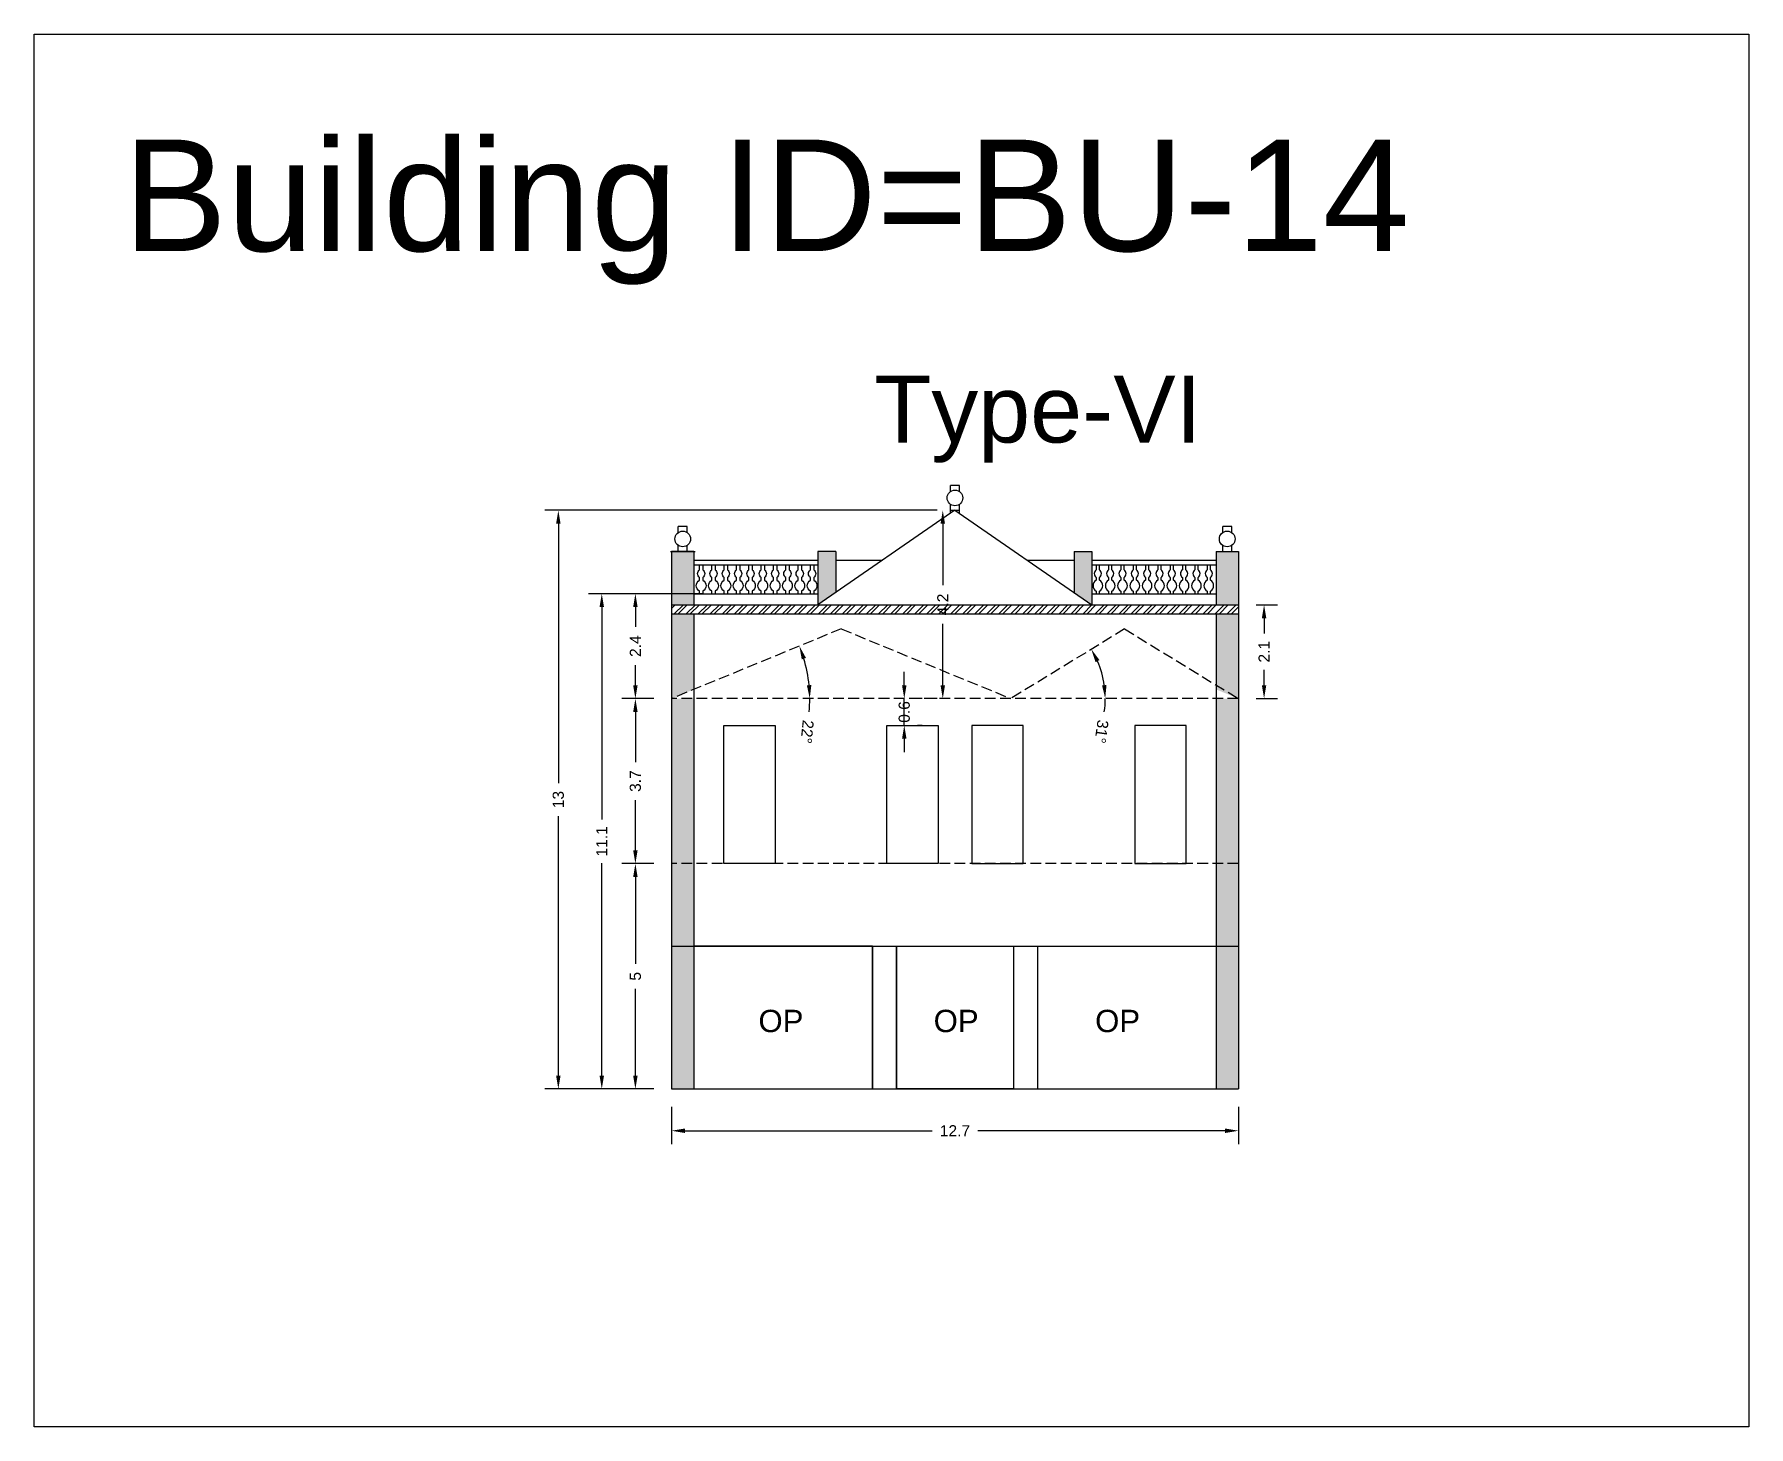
# Model space of a CAD drawing. Header units: metres. Extents: x 3416649 to 3417093, y -6712874 to -6712690.
# Drawn here: x 3416777.87 to 3416816.28, y -6712756.36 to -6712725.15 of the extents above; entities that cross this region are included whole.
import ezdxf

# ---------------------------------------------------------------- set-up
doc = ezdxf.new("R2010")
doc.units = ezdxf.units.M
doc.linetypes.add('ACAD_ISO02W100', pattern=[15, 12, -3])
doc.layers.add('Dotted', color=7, linetype='ACAD_ISO02W100', plot=False)
doc.styles.get("Standard").update_dxf_attribs({"font": 'arial.ttf'})
doc.dimstyles.new('ISO-25', dxfattribs={"dimtxt": 0.25, "dimasz": 0.3, "dimexe": 0.3, "dimexo": 0.4, "dimgap": 0.2, "dimtad": 0, "dimdec": 1, "dimdsep": 46, "dimtxsty": 'Standard', "dimcen": 2.5, "dimadec": 0, "dimazin": 0, "dimtfac": 1, "dimtdec": 1, "dimtmove": 0, "dimatfit": 3, "dimfxl": 1, "dimarcsym": 0})

msp = doc.modelspace()

# ---------------------------------------------------------------- texts
at = {"attachment_point": 1}
for s, width, heights, insert, char_height in [('Building ID=BU-14', 67.86454, [0.517], (3416779.858, -6712727.506), 2.5), ('Type-VI', 9.99112, [0.517], (3416796.69, -6712732.797), 1.5), ('OP', 1.17554, [0], (3416794.094, -6712747.012), 0.5), ('OP', 1.17554, [0], (3416798.02, -6712747.012), 0.5), ('OP', 1.17554, [0], (3416801.638, -6712747.012), 0.5)]:
    msp.add_mtext_dynamic_manual_height_columns(s, width=width, gutter_width=12.5, heights=heights, dxfattribs=dict(at, insert=insert, char_height=char_height))

# ---------------------------------------------------------------- blocks, each defined once
blk = doc.blocks.new('*D117')
at = {"color": 0, "lineweight": -2, "transparency": 16777216}
for p, q in [((3416791.748, -6712743.736), (3416791.037, -6712743.736)), ((3416791.337, -6712744.036), (3416791.337, -6712745.978)), ((3416791.337, -6712748.486), (3416791.337, -6712746.544)), ((3416791.748, -6712748.786), (3416791.037, -6712748.786))]:
    blk.add_line(p, q, dxfattribs=at)
at = {"color": 0, "transparency": 16777216}
for points in [[(3416791.287, -6712744.036), (3416791.387, -6712744.036), (3416791.337, -6712743.736)], [(3416791.287, -6712748.486), (3416791.387, -6712748.486), (3416791.337, -6712748.786)]]:
    blk.add_solid(points, dxfattribs=at)
at = {"layer": 'Defpoints', "color": 0, "transparency": 16777216}
for p in [(3416791.337, -6712743.736), (3416792.148, -6712743.736), (3416792.148, -6712748.786)]:
    blk.add_point(p, dxfattribs=at)
at = {"color": 0, "transparency": 16777216, "insert": (3416791.337, -6712746.261), "char_height": 0.25, "attachment_point": 5, "rotation": 90}
blk.add_mtext('5', dxfattribs=at)
blk = doc.blocks.new('*D118')
at = {"color": 0, "lineweight": -2, "transparency": 16777216}
for p, q in [((3416791.748, -6712740.036), (3416791.037, -6712740.036)), ((3416791.337, -6712740.336), (3416791.337, -6712741.458)), ((3416791.337, -6712743.436), (3416791.337, -6712742.313)), ((3416791.748, -6712743.736), (3416791.037, -6712743.736))]:
    blk.add_line(p, q, dxfattribs=at)
at = {"color": 0, "transparency": 16777216}
for points in [[(3416791.287, -6712740.336), (3416791.387, -6712740.336), (3416791.337, -6712740.036)], [(3416791.287, -6712743.436), (3416791.387, -6712743.436), (3416791.337, -6712743.736)]]:
    blk.add_solid(points, dxfattribs=at)
at = {"layer": 'Defpoints', "color": 0, "transparency": 16777216}
for p in [(3416791.337, -6712740.036), (3416792.148, -6712740.036), (3416792.148, -6712743.736)]:
    blk.add_point(p, dxfattribs=at)
at = {"color": 0, "transparency": 16777216, "insert": (3416791.337, -6712741.886), "char_height": 0.25, "attachment_point": 5, "rotation": 90}
blk.add_mtext('3.7', dxfattribs=at)
blk = doc.blocks.new('*D119')
at = {"color": 0, "lineweight": -2, "transparency": 16777216}
for start, end in [(5.5535, 16.782), (354.4465, 0)]:
    blk.add_arc((3416792.148, -6712740.036), 3.096, start, end, dxfattribs=at)
at = {"color": 0, "transparency": 16777216}
for points in [[(3416795.065, -6712739.158), (3416795.16, -6712739.125), (3416795.012, -6712738.859)], [(3416795.28, -6712739.734), (3416795.18, -6712739.738), (3416795.244, -6712740.036)]]:
    blk.add_solid(points, dxfattribs=at)
at = {"layer": 'Defpoints', "color": 0, "transparency": 16777216}
for p in [(3416795.948, -6712738.474), (3416795.14, -6712739.24), (3416792.148, -6712740.036), (3416792.148, -6712740.036), (3416804.848, -6712740.036)]:
    blk.add_point(p, dxfattribs=at)
at = {"color": 0, "transparency": 16777216, "insert": (3416795.187, -6712740.781), "char_height": 0.25, "attachment_point": 5, "rotation": 264.4465}
blk.add_mtext('22°', dxfattribs=at)
blk = doc.blocks.new('*D120')
at = {"color": 0, "lineweight": -2, "transparency": 16777216}
for start, end in [(8.1277, 23.3494), (351.8723, 0)]:
    blk.add_arc((3416799.748, -6712740.036), 2.117, start, end, dxfattribs=at)
at = {"color": 0, "transparency": 16777216}
for points in [[(3416801.647, -6712739.22), (3416801.736, -6712739.174), (3416801.553, -6712738.93)], [(3416801.893, -6712739.733), (3416801.794, -6712739.74), (3416801.865, -6712740.036)]]:
    blk.add_solid(points, dxfattribs=at)
at = {"layer": 'Defpoints', "color": 0, "transparency": 16777216}
for p in [(3416802.298, -6712738.474), (3416801.724, -6712739.278), (3416792.148, -6712740.036), (3416799.748, -6712740.036), (3416804.848, -6712740.036)]:
    blk.add_point(p, dxfattribs=at)
at = {"color": 0, "transparency": 16777216, "insert": (3416801.781, -6712740.776), "char_height": 0.25, "attachment_point": 5, "rotation": 261.8723}
blk.add_mtext('31°', dxfattribs=at)
blk = doc.blocks.new('*D121')
at = {"color": 0, "lineweight": -2, "transparency": 16777216}
for p, q in [((3416792.836, -6712737.686), (3416791.037, -6712737.686)), ((3416791.337, -6712737.986), (3416791.337, -6712738.431)), ((3416791.337, -6712739.736), (3416791.337, -6712739.29)), ((3416791.748, -6712740.036), (3416791.037, -6712740.036))]:
    blk.add_line(p, q, dxfattribs=at)
at = {"color": 0, "transparency": 16777216}
for points in [[(3416791.287, -6712737.986), (3416791.387, -6712737.986), (3416791.337, -6712737.686)], [(3416791.287, -6712739.736), (3416791.387, -6712739.736), (3416791.337, -6712740.036)]]:
    blk.add_solid(points, dxfattribs=at)
at = {"layer": 'Defpoints', "color": 0, "transparency": 16777216}
for p in [(3416791.337, -6712737.686), (3416793.236, -6712737.686), (3416792.148, -6712740.036)]:
    blk.add_point(p, dxfattribs=at)
at = {"color": 0, "transparency": 16777216, "insert": (3416791.337, -6712738.861), "char_height": 0.25, "attachment_point": 5, "rotation": 90}
blk.add_mtext('2.4', dxfattribs=at)
blk = doc.blocks.new('*D122')
at = {"color": 0, "lineweight": -2, "transparency": 16777216}
for p, q in [((3416798.098, -6712735.816), (3416797.925, -6712735.816)), ((3416798.225, -6712736.116), (3416798.225, -6712737.494)), ((3416798.225, -6712739.736), (3416798.225, -6712738.357)), ((3416798.098, -6712740.036), (3416797.925, -6712740.036))]:
    blk.add_line(p, q, dxfattribs=at)
at = {"color": 0, "transparency": 16777216}
for points in [[(3416798.175, -6712736.116), (3416798.275, -6712736.116), (3416798.225, -6712735.816)], [(3416798.175, -6712739.736), (3416798.275, -6712739.736), (3416798.225, -6712740.036)]]:
    blk.add_solid(points, dxfattribs=at)
at = {"layer": 'Defpoints', "color": 0, "transparency": 16777216}
for p in [(3416798.498, -6712735.816), (3416798.225, -6712740.036), (3416798.498, -6712740.036)]:
    blk.add_point(p, dxfattribs=at)
at = {"color": 0, "transparency": 16777216, "insert": (3416798.225, -6712737.926), "char_height": 0.25, "attachment_point": 5, "rotation": 90}
blk.add_mtext('4.2', dxfattribs=at)
blk = doc.blocks.new('*D123')
at = {"color": 0, "lineweight": -2, "transparency": 16777216}
for p, q in [((3416797.362, -6712739.736), (3416797.362, -6712739.436)), ((3416797.362, -6712740.636), (3416797.362, -6712740.036)), ((3416797.762, -6712740.036), (3416797.662, -6712740.036)), ((3416797.362, -6712740.936), (3416797.362, -6712741.236)), ((3416797.762, -6712740.636), (3416797.662, -6712740.636))]:
    blk.add_line(p, q, dxfattribs=at)
at = {"color": 0, "transparency": 16777216}
for points in [[(3416797.312, -6712739.736), (3416797.412, -6712739.736), (3416797.362, -6712740.036)], [(3416797.312, -6712740.936), (3416797.412, -6712740.936), (3416797.362, -6712740.636)]]:
    blk.add_solid(points, dxfattribs=at)
at = {"layer": 'Defpoints', "color": 0, "transparency": 16777216}
for p in [(3416797.362, -6712740.036), (3416797.362, -6712740.036), (3416797.362, -6712740.636)]:
    blk.add_point(p, dxfattribs=at)
at = {"color": 0, "transparency": 16777216, "insert": (3416797.362, -6712740.336), "char_height": 0.25, "attachment_point": 5, "rotation": 90}
blk.add_mtext('0.6', dxfattribs=at)
blk = doc.blocks.new('*D124')
at = {"color": 0, "lineweight": -2, "transparency": 16777216}
for p, q in [((3416805.248, -6712737.936), (3416805.724, -6712737.936)), ((3416805.424, -6712738.236), (3416805.424, -6712738.58)), ((3416805.424, -6712739.736), (3416805.424, -6712739.391)), ((3416805.248, -6712740.036), (3416805.724, -6712740.036))]:
    blk.add_line(p, q, dxfattribs=at)
at = {"color": 0, "transparency": 16777216}
for points in [[(3416805.374, -6712738.236), (3416805.474, -6712738.236), (3416805.424, -6712737.936)], [(3416805.374, -6712739.736), (3416805.474, -6712739.736), (3416805.424, -6712740.036)]]:
    blk.add_solid(points, dxfattribs=at)
at = {"layer": 'Defpoints', "color": 0, "transparency": 16777216}
for p in [(3416804.848, -6712737.936), (3416805.424, -6712737.936), (3416804.848, -6712740.036)]:
    blk.add_point(p, dxfattribs=at)
at = {"color": 0, "transparency": 16777216, "insert": (3416805.424, -6712738.986), "char_height": 0.25, "attachment_point": 5, "rotation": 90}
blk.add_mtext('2.1', dxfattribs=at)
blk = doc.blocks.new('*D125')
at = {"color": 0, "lineweight": -2, "transparency": 16777216}
for p, q in [((3416792.148, -6712749.186), (3416792.148, -6712750.023)), ((3416804.848, -6712749.186), (3416804.848, -6712750.023)), ((3416792.448, -6712749.723), (3416797.985, -6712749.723)), ((3416804.548, -6712749.723), (3416799.011, -6712749.723))]:
    blk.add_line(p, q, dxfattribs=at)
at = {"color": 0, "transparency": 16777216}
for points in [[(3416792.448, -6712749.673), (3416792.448, -6712749.773), (3416792.148, -6712749.723)], [(3416804.548, -6712749.673), (3416804.548, -6712749.773), (3416804.848, -6712749.723)]]:
    blk.add_solid(points, dxfattribs=at)
at = {"layer": 'Defpoints', "color": 0, "transparency": 16777216}
for p in [(3416792.148, -6712748.786), (3416804.848, -6712748.786), (3416804.848, -6712749.723)]:
    blk.add_point(p, dxfattribs=at)
at = {"color": 0, "transparency": 16777216, "insert": (3416798.498, -6712749.723), "char_height": 0.25, "attachment_point": 5}
blk.add_mtext('12.7', dxfattribs=at)
blk = doc.blocks.new('*D126')
at = {"color": 0, "lineweight": -2, "transparency": 16777216}
for p, q in [((3416792.836, -6712737.686), (3416790.284, -6712737.686)), ((3416790.584, -6712737.986), (3416790.584, -6712742.747)), ((3416790.584, -6712748.486), (3416790.584, -6712743.724)), ((3416791.748, -6712748.786), (3416790.284, -6712748.786))]:
    blk.add_line(p, q, dxfattribs=at)
at = {"color": 0, "transparency": 16777216}
for points in [[(3416790.534, -6712737.986), (3416790.634, -6712737.986), (3416790.584, -6712737.686)], [(3416790.534, -6712748.486), (3416790.634, -6712748.486), (3416790.584, -6712748.786)]]:
    blk.add_solid(points, dxfattribs=at)
at = {"layer": 'Defpoints', "color": 0, "transparency": 16777216}
for p in [(3416790.584, -6712737.686), (3416793.236, -6712737.686), (3416792.148, -6712748.786)]:
    blk.add_point(p, dxfattribs=at)
at = {"color": 0, "transparency": 16777216, "insert": (3416790.584, -6712743.236), "char_height": 0.25, "attachment_point": 5, "rotation": 90}
blk.add_mtext('11.1', dxfattribs=at)
blk = doc.blocks.new('*D127')
at = {"color": 0, "lineweight": -2, "transparency": 16777216}
for p, q in [((3416798.098, -6712735.816), (3416789.311, -6712735.816)), ((3416789.611, -6712736.116), (3416789.611, -6712741.933)), ((3416789.611, -6712748.486), (3416789.611, -6712742.668)), ((3416791.748, -6712748.786), (3416789.311, -6712748.786))]:
    blk.add_line(p, q, dxfattribs=at)
at = {"color": 0, "transparency": 16777216}
for points in [[(3416789.561, -6712736.116), (3416789.661, -6712736.116), (3416789.611, -6712735.816)], [(3416789.561, -6712748.486), (3416789.661, -6712748.486), (3416789.611, -6712748.786)]]:
    blk.add_solid(points, dxfattribs=at)
at = {"layer": 'Defpoints', "color": 0, "transparency": 16777216}
for p in [(3416789.611, -6712735.816), (3416798.498, -6712735.816), (3416792.148, -6712748.786)]:
    blk.add_point(p, dxfattribs=at)
at = {"color": 0, "transparency": 16777216, "insert": (3416789.611, -6712742.301), "char_height": 0.25, "attachment_point": 5, "rotation": 90}
blk.add_mtext('13', dxfattribs=at)

# ---------------------------------------------------------------- dimensions: what is measured, and where the dimension line sits
for base, p1, p2, picture, middle in [((3416789.611, -6712735.816), (3416792.148, -6712748.786), (3416798.498, -6712735.816), '*D127', (3416789.611, -6712742.301)), ((3416798.225, -6712740.036), (3416798.498, -6712735.816), (3416798.498, -6712740.036), '*D122', (3416798.225, -6712737.926)), ((3416790.584, -6712737.686), (3416792.148, -6712748.786), (3416793.236, -6712737.686), '*D126', (3416790.584, -6712743.236)), ((3416791.336516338, -6712737.685681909), (3416792.148120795, -6712740.035681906), (3416793.236380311, -6712737.685681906), '*D121', (3416791.336516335, -6712738.860681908)), ((3416805.424, -6712737.936), (3416804.848, -6712740.036), (3416804.848, -6712737.936), '*D124', (3416805.424, -6712738.986)), ((3416791.337, -6712740.036), (3416792.148, -6712743.736), (3416792.148, -6712740.036), '*D118', (3416791.337, -6712741.886)), ((3416791.33651633, -6712743.735681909), (3416792.148120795, -6712748.785681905), (3416792.148120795, -6712743.735681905), '*D117', (3416791.336516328, -6712746.260681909))]:
    dim = msp.add_linear_dim(base=base, p1=p1, p2=p2, angle=90, dimstyle='ISO-25')
    dim.commit()
    dim.dimension.update_dxf_attribs({"geometry": picture, "text_midpoint": middle})
for base, line2, picture, middle in [((3416795.14, -6712739.24), ((3416795.948, -6712738.474), (3416792.148, -6712740.036)), '*D119', (3416795.187, -6712740.781)), ((3416801.724, -6712739.278), ((3416802.298, -6712738.474), (3416799.748, -6712740.036)), '*D120', (3416801.781, -6712740.776))]:
    dim = msp.add_angular_dim_2l(base=base, line1=((3416804.848, -6712740.036), (3416792.148, -6712740.036)), line2=line2, dimstyle='ISO-25')
    dim.commit()
    dim.dimension.update_dxf_attribs({"geometry": picture, "text_midpoint": middle})
dim = msp.add_linear_dim(base=(3416797.362, -6712740.036), p1=(3416797.362, -6712740.636), p2=(3416797.362, -6712740.036), angle=90, dimstyle='ISO-25')
dim.commit()
dim.dimension.update_dxf_attribs({"geometry": '*D123', "text_midpoint": (3416797.362, -6712740.336), "dimtype": 160})
dim = msp.add_linear_dim(base=(3416804.848, -6712749.723), p1=(3416792.148, -6712748.786), p2=(3416804.848, -6712748.786), dimstyle='ISO-25')
dim.commit()
dim.dimension.update_dxf_attribs({"geometry": '*D125', "text_midpoint": (3416798.498, -6712749.723)})

# ---------------------------------------------------------------- hatches: boundary and pattern name
h = msp.add_hatch(color=256)
h.dxf.hatch_style = 1
h.paths.add_polyline_path([(3416792.648, -6712738.136), (3416792.148, -6712738.136), (3416792.148, -6712740.036), (3416792.648, -6712739.83)])
h.paths.add_polyline_path([(3416792.648, -6712740.036), (3416792.148, -6712740.036), (3416792.148, -6712743.736), (3416792.648, -6712743.736)])
h.paths.add_polyline_path([(3416792.648, -6712743.736), (3416792.148, -6712743.736), (3416792.148, -6712745.586), (3416792.648, -6712745.586)])
h.paths.add_polyline_path([(3416792.648, -6712745.586), (3416792.148, -6712745.586), (3416792.148, -6712748.786), (3416792.648, -6712748.786)])
h.paths.add_polyline_path([(3416792.648, -6712736.736), (3416792.148, -6712736.736), (3416792.148, -6712737.936), (3416792.648, -6712737.936)])
h.paths.add_polyline_path([(3416795.828, -6712736.736), (3416795.428, -6712736.736), (3416795.428, -6712737.936), (3416795.828, -6712737.659)])
h = msp.add_hatch(color=256)
h.dxf.hatch_style = 1
h.paths.add_polyline_path([(3416804.348, -6712738.136), (3416804.848, -6712738.136), (3416804.848, -6712740.036), (3416804.348, -6712739.83)])
h.paths.add_polyline_path([(3416804.348, -6712740.036), (3416804.848, -6712740.036), (3416804.848, -6712743.736), (3416804.348, -6712743.736)])
h.paths.add_polyline_path([(3416804.348, -6712743.736), (3416804.848, -6712743.736), (3416804.848, -6712745.586), (3416804.348, -6712745.586)])
h.paths.add_polyline_path([(3416804.348, -6712745.586), (3416804.848, -6712745.586), (3416804.848, -6712748.786), (3416804.348, -6712748.786)])
h.paths.add_polyline_path([(3416804.348, -6712736.736), (3416804.848, -6712736.736), (3416804.848, -6712737.936), (3416804.348, -6712737.936)])
h.paths.add_polyline_path([(3416801.168, -6712736.736), (3416801.568, -6712736.736), (3416801.568, -6712737.936), (3416801.168, -6712737.659)])
h = msp.add_hatch()
h.set_pattern_fill('ANSI32', color=256, scale=0.02)
h.set_pattern_definition([(45, (-17.51817, 0), (-0.134703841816, 0.134703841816), []), (45, (-17.42836, 0), (-0.134703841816, 0.134703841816), [])])
h.paths.add_polyline_path([(3416804.848, -6712737.936), (3416792.148, -6712737.936), (3416792.148, -6712738.136), (3416804.848, -6712738.136)])

# ---------------------------------------------------------------- linework, layer by layer
for points in [[(3416777.868, -6712725.146), (3416816.283, -6712725.146), (3416816.283, -6712756.357), (3416777.868, -6712756.357)], [(3416793.318, -6712743.736), (3416793.318, -6712740.636), (3416794.468, -6712740.636), (3416794.468, -6712743.736)], [(3416796.968, -6712743.736), (3416796.968, -6712740.636), (3416798.118, -6712740.636), (3416798.118, -6712743.736)], [(3416800.028, -6712743.736), (3416800.028, -6712740.636), (3416798.878, -6712740.636), (3416798.878, -6712743.736)], [(3416803.678, -6712743.736), (3416803.678, -6712740.636), (3416802.528, -6712740.636), (3416802.528, -6712743.736)], [(3416796.648, -6712745.586), (3416792.648, -6712745.586), (3416792.648, -6712748.786), (3416796.648, -6712748.786)], [(3416797.188, -6712745.586), (3416799.808, -6712745.586), (3416799.808, -6712748.786), (3416797.188, -6712748.786)]]:
    msp.add_lwpolyline(points, close=True)
for points in [[(3416798.398, -6712735.393), (3416798.398, -6712735.26)], [(3416798.598, -6712735.26), (3416798.398, -6712735.26)], [(3416798.598, -6712735.393), (3416798.598, -6712735.26)], [(3416798.498, -6712735.816), (3416795.428, -6712737.936)], [(3416798.398, -6712735.885), (3416798.398, -6712735.682)], [(3416798.398, -6712735.816), (3416798.598, -6712735.816)], [(3416798.498, -6712735.816), (3416801.568, -6712737.936)], [(3416798.598, -6712735.885), (3416798.598, -6712735.682)], [(3416792.298, -6712736.313), (3416792.298, -6712736.18)], [(3416792.498, -6712736.18), (3416792.298, -6712736.18)], [(3416792.498, -6712736.313), (3416792.498, -6712736.18)], [(3416804.498, -6712736.313), (3416804.498, -6712736.18)], [(3416804.698, -6712736.18), (3416804.498, -6712736.18)], [(3416804.698, -6712736.313), (3416804.698, -6712736.18)], [(3416792.298, -6712736.736), (3416792.298, -6712736.602)], [(3416792.498, -6712736.736), (3416792.498, -6712736.602)], [(3416804.498, -6712736.736), (3416804.498, -6712736.602)], [(3416804.698, -6712736.736), (3416804.698, -6712736.602)], [(3416792.123, -6712736.736), (3416792.673, -6712736.736)], [(3416792.148, -6712736.736), (3416792.148, -6712748.786)], [(3416792.648, -6712736.736), (3416792.148, -6712736.736)], [(3416792.298, -6712736.736), (3416792.498, -6712736.736)], [(3416792.648, -6712736.736), (3416792.648, -6712737.936)], [(3416792.648, -6712736.936), (3416795.428, -6712736.936)], [(3416792.648, -6712737.036), (3416795.428, -6712737.036)], [(3416795.428, -6712736.736), (3416795.428, -6712737.936)], [(3416795.828, -6712736.736), (3416795.428, -6712736.736)], [(3416795.828, -6712736.736), (3416795.828, -6712737.659)], [(3416795.828, -6712736.936), (3416796.876, -6712736.936)], [(3416800.12, -6712736.936), (3416801.168, -6712736.936)], [(3416801.168, -6712736.736), (3416801.168, -6712737.659)], [(3416801.168, -6712736.736), (3416801.568, -6712736.736)], [(3416801.568, -6712736.736), (3416801.568, -6712737.936)], [(3416801.568, -6712736.936), (3416804.348, -6712736.936)], [(3416801.568, -6712737.036), (3416804.348, -6712737.036)], [(3416804.348, -6712736.736), (3416804.348, -6712737.936)], [(3416804.348, -6712736.736), (3416804.848, -6712736.736)], [(3416804.348, -6712736.736), (3416804.848, -6712736.736)], [(3416804.498, -6712736.736), (3416804.698, -6712736.736)], [(3416804.848, -6712736.736), (3416804.848, -6712748.786)], [(3416792.648, -6712737.686), (3416795.428, -6712737.686)], [(3416792.848, -6712737.626), (3416792.848, -6712737.686)], [(3416793.124, -6712737.626), (3416793.124, -6712737.686)], [(3416793.4, -6712737.626), (3416793.4, -6712737.686)], [(3416793.676, -6712737.626), (3416793.676, -6712737.686)], [(3416793.952, -6712737.626), (3416793.952, -6712737.686)], [(3416794.228, -6712737.626), (3416794.228, -6712737.686)], [(3416794.504, -6712737.626), (3416794.504, -6712737.686)], [(3416794.78, -6712737.626), (3416794.78, -6712737.686)], [(3416795.057, -6712737.626), (3416795.057, -6712737.686)], [(3416795.333, -6712737.626), (3416795.333, -6712737.686)], [(3416801.568, -6712737.686), (3416804.348, -6712737.686)], [(3416801.664, -6712737.626), (3416801.664, -6712737.686)], [(3416801.94, -6712737.626), (3416801.94, -6712737.686)], [(3416802.216, -6712737.626), (3416802.216, -6712737.686)], [(3416802.492, -6712737.626), (3416802.492, -6712737.686)], [(3416802.768, -6712737.626), (3416802.768, -6712737.686)], [(3416803.044, -6712737.626), (3416803.044, -6712737.686)], [(3416803.32, -6712737.626), (3416803.32, -6712737.686)], [(3416803.596, -6712737.626), (3416803.596, -6712737.686)], [(3416803.873, -6712737.626), (3416803.873, -6712737.686)], [(3416804.149, -6712737.626), (3416804.149, -6712737.686)], [(3416792.148, -6712737.936), (3416804.848, -6712737.936)], [(3416792.148, -6712738.136), (3416804.848, -6712738.136)], [(3416792.648, -6712738.136), (3416792.648, -6712748.786)], [(3416804.348, -6712738.136), (3416804.348, -6712748.786)], [(3416792.148, -6712745.586), (3416804.848, -6712745.586)], [(3416796.648, -6712745.586), (3416796.648, -6712748.786)], [(3416797.188, -6712745.586), (3416797.188, -6712748.786)], [(3416799.808, -6712745.586), (3416799.808, -6712748.786)], [(3416800.348, -6712745.586), (3416800.348, -6712748.786)], [(3416792.148, -6712748.786), (3416804.848, -6712748.786)]]:
    msp.add_lwpolyline(points)
for points in [[(3416792.775, -6712737.686), (3416792.775, -6712737.626, -0.59952), (3416792.775, -6712737.384), (3416792.775, -6712737.323, -0.504557), (3416792.775, -6712737.148), (3416792.775, -6712737.036)], [(3416792.848, -6712737.036), (3416792.848, -6712737.148, -0.504557), (3416792.848, -6712737.323), (3416792.848, -6712737.384, -0.59952), (3416792.848, -6712737.626)], [(3416793.051, -6712737.686), (3416793.051, -6712737.626, -0.59952), (3416793.051, -6712737.384), (3416793.051, -6712737.323, -0.504557), (3416793.051, -6712737.148), (3416793.051, -6712737.036)], [(3416793.124, -6712737.036), (3416793.124, -6712737.148, -0.504557), (3416793.124, -6712737.323), (3416793.124, -6712737.384, -0.59952), (3416793.124, -6712737.626)], [(3416793.327, -6712737.686), (3416793.327, -6712737.626, -0.59952), (3416793.327, -6712737.384), (3416793.327, -6712737.323, -0.504557), (3416793.327, -6712737.148), (3416793.327, -6712737.036)], [(3416793.4, -6712737.036), (3416793.4, -6712737.148, -0.504557), (3416793.4, -6712737.323), (3416793.4, -6712737.384, -0.59952), (3416793.4, -6712737.626)], [(3416793.603, -6712737.686), (3416793.603, -6712737.626, -0.59952), (3416793.603, -6712737.384), (3416793.603, -6712737.323, -0.504557), (3416793.603, -6712737.148), (3416793.603, -6712737.036)], [(3416793.676, -6712737.036), (3416793.676, -6712737.148, -0.504557), (3416793.676, -6712737.323), (3416793.676, -6712737.384, -0.59952), (3416793.676, -6712737.626)], [(3416793.88, -6712737.686), (3416793.88, -6712737.626, -0.59952), (3416793.88, -6712737.384), (3416793.88, -6712737.323, -0.504557), (3416793.88, -6712737.148), (3416793.88, -6712737.036)], [(3416793.952, -6712737.036), (3416793.952, -6712737.148, -0.504557), (3416793.952, -6712737.323), (3416793.952, -6712737.384, -0.59952), (3416793.952, -6712737.626)], [(3416794.156, -6712737.686), (3416794.156, -6712737.626, -0.59952), (3416794.156, -6712737.384), (3416794.156, -6712737.323, -0.504557), (3416794.156, -6712737.148), (3416794.156, -6712737.036)], [(3416794.228, -6712737.036), (3416794.228, -6712737.148, -0.504557), (3416794.228, -6712737.323), (3416794.228, -6712737.384, -0.59952), (3416794.228, -6712737.626)], [(3416794.432, -6712737.686), (3416794.432, -6712737.626, -0.59952), (3416794.432, -6712737.384), (3416794.432, -6712737.323, -0.504557), (3416794.432, -6712737.148), (3416794.432, -6712737.036)], [(3416794.504, -6712737.036), (3416794.504, -6712737.148, -0.504557), (3416794.504, -6712737.323), (3416794.504, -6712737.384, -0.59952), (3416794.504, -6712737.626)], [(3416794.708, -6712737.686), (3416794.708, -6712737.626, -0.59952), (3416794.708, -6712737.384), (3416794.708, -6712737.323, -0.504557), (3416794.708, -6712737.148), (3416794.708, -6712737.036)], [(3416794.78, -6712737.036), (3416794.78, -6712737.148, -0.504557), (3416794.78, -6712737.323), (3416794.78, -6712737.384, -0.59952), (3416794.78, -6712737.626)], [(3416794.984, -6712737.686), (3416794.984, -6712737.626, -0.59952), (3416794.984, -6712737.384), (3416794.984, -6712737.323, -0.504557), (3416794.984, -6712737.148), (3416794.984, -6712737.036)], [(3416795.057, -6712737.036), (3416795.057, -6712737.148, -0.504557), (3416795.057, -6712737.323), (3416795.057, -6712737.384, -0.59952), (3416795.057, -6712737.626)], [(3416795.26, -6712737.686), (3416795.26, -6712737.626, -0.59952), (3416795.26, -6712737.384), (3416795.26, -6712737.323, -0.504557), (3416795.26, -6712737.148), (3416795.26, -6712737.036)], [(3416795.333, -6712737.036), (3416795.333, -6712737.148, -0.504557), (3416795.333, -6712737.323), (3416795.333, -6712737.384, -0.59952), (3416795.333, -6712737.626)], [(3416801.664, -6712737.036), (3416801.664, -6712737.148, 0.504557), (3416801.664, -6712737.323), (3416801.664, -6712737.384, 0.59952), (3416801.664, -6712737.626)], [(3416801.736, -6712737.686), (3416801.736, -6712737.626, 0.59952), (3416801.736, -6712737.384), (3416801.736, -6712737.323, 0.504557), (3416801.736, -6712737.148), (3416801.736, -6712737.036)], [(3416801.94, -6712737.036), (3416801.94, -6712737.148, 0.504557), (3416801.94, -6712737.323), (3416801.94, -6712737.384, 0.59952), (3416801.94, -6712737.626)], [(3416802.012, -6712737.686), (3416802.012, -6712737.626, 0.59952), (3416802.012, -6712737.384), (3416802.012, -6712737.323, 0.504557), (3416802.012, -6712737.148), (3416802.012, -6712737.036)], [(3416802.216, -6712737.036), (3416802.216, -6712737.148, 0.504557), (3416802.216, -6712737.323), (3416802.216, -6712737.384, 0.59952), (3416802.216, -6712737.626)], [(3416802.288, -6712737.686), (3416802.288, -6712737.626, 0.59952), (3416802.288, -6712737.384), (3416802.288, -6712737.323, 0.504557), (3416802.288, -6712737.148), (3416802.288, -6712737.036)], [(3416802.492, -6712737.036), (3416802.492, -6712737.148, 0.504557), (3416802.492, -6712737.323), (3416802.492, -6712737.384, 0.59952), (3416802.492, -6712737.626)], [(3416802.564, -6712737.686), (3416802.564, -6712737.626, 0.59952), (3416802.564, -6712737.384), (3416802.564, -6712737.323, 0.504557), (3416802.564, -6712737.148), (3416802.564, -6712737.036)], [(3416802.768, -6712737.036), (3416802.768, -6712737.148, 0.504557), (3416802.768, -6712737.323), (3416802.768, -6712737.384, 0.59952), (3416802.768, -6712737.626)], [(3416802.84, -6712737.686), (3416802.84, -6712737.626, 0.59952), (3416802.84, -6712737.384), (3416802.84, -6712737.323, 0.504557), (3416802.84, -6712737.148), (3416802.84, -6712737.036)], [(3416803.044, -6712737.036), (3416803.044, -6712737.148, 0.504557), (3416803.044, -6712737.323), (3416803.044, -6712737.384, 0.59952), (3416803.044, -6712737.626)], [(3416803.117, -6712737.686), (3416803.117, -6712737.626, 0.59952), (3416803.117, -6712737.384), (3416803.117, -6712737.323, 0.504557), (3416803.117, -6712737.148), (3416803.117, -6712737.036)], [(3416803.32, -6712737.036), (3416803.32, -6712737.148, 0.504557), (3416803.32, -6712737.323), (3416803.32, -6712737.384, 0.59952), (3416803.32, -6712737.626)], [(3416803.393, -6712737.686), (3416803.393, -6712737.626, 0.59952), (3416803.393, -6712737.384), (3416803.393, -6712737.323, 0.504557), (3416803.393, -6712737.148), (3416803.393, -6712737.036)], [(3416803.596, -6712737.036), (3416803.596, -6712737.148, 0.504557), (3416803.596, -6712737.323), (3416803.596, -6712737.384, 0.59952), (3416803.596, -6712737.626)], [(3416803.669, -6712737.686), (3416803.669, -6712737.626, 0.59952), (3416803.669, -6712737.384), (3416803.669, -6712737.323, 0.504557), (3416803.669, -6712737.148), (3416803.669, -6712737.036)], [(3416803.873, -6712737.036), (3416803.873, -6712737.148, 0.504557), (3416803.873, -6712737.323), (3416803.873, -6712737.384, 0.59952), (3416803.873, -6712737.626)], [(3416803.945, -6712737.686), (3416803.945, -6712737.626, 0.59952), (3416803.945, -6712737.384), (3416803.945, -6712737.323, 0.504557), (3416803.945, -6712737.148), (3416803.945, -6712737.036)], [(3416804.149, -6712737.036), (3416804.149, -6712737.148, 0.504557), (3416804.149, -6712737.323), (3416804.149, -6712737.384, 0.59952), (3416804.149, -6712737.626)], [(3416804.221, -6712737.686), (3416804.221, -6712737.626, 0.59952), (3416804.221, -6712737.384), (3416804.221, -6712737.323, 0.504557), (3416804.221, -6712737.148), (3416804.221, -6712737.036)]]:
    msp.add_lwpolyline(points, format="xyb")
for centre in [(3416798.498, -6712735.538), (3416792.398, -6712736.458), (3416804.598, -6712736.458)]:
    msp.add_circle(centre, 0.176)
at = {"layer": 'Dotted', "ltscale": 0.02}
for points in [[(3416795.948, -6712738.474), (3416792.148, -6712740.036)], [(3416795.948, -6712738.474), (3416799.748, -6712740.036)], [(3416802.298, -6712738.474), (3416799.748, -6712740.036)], [(3416802.298, -6712738.474), (3416804.848, -6712740.036)], [(3416804.848, -6712740.036), (3416792.148, -6712740.036)], [(3416804.848, -6712743.736), (3416792.148, -6712743.736)]]:
    msp.add_lwpolyline(points, dxfattribs=at)

msp.set_redraw_order([(e.dxf.handle, doc.entitydb.next_handle()) for e in msp.query("TEXT MTEXT ATTDEF DIMENSION ARC_DIMENSION")])  # texts and dimensions are drawn at this point

doc.saveas('drawing.dxf')
